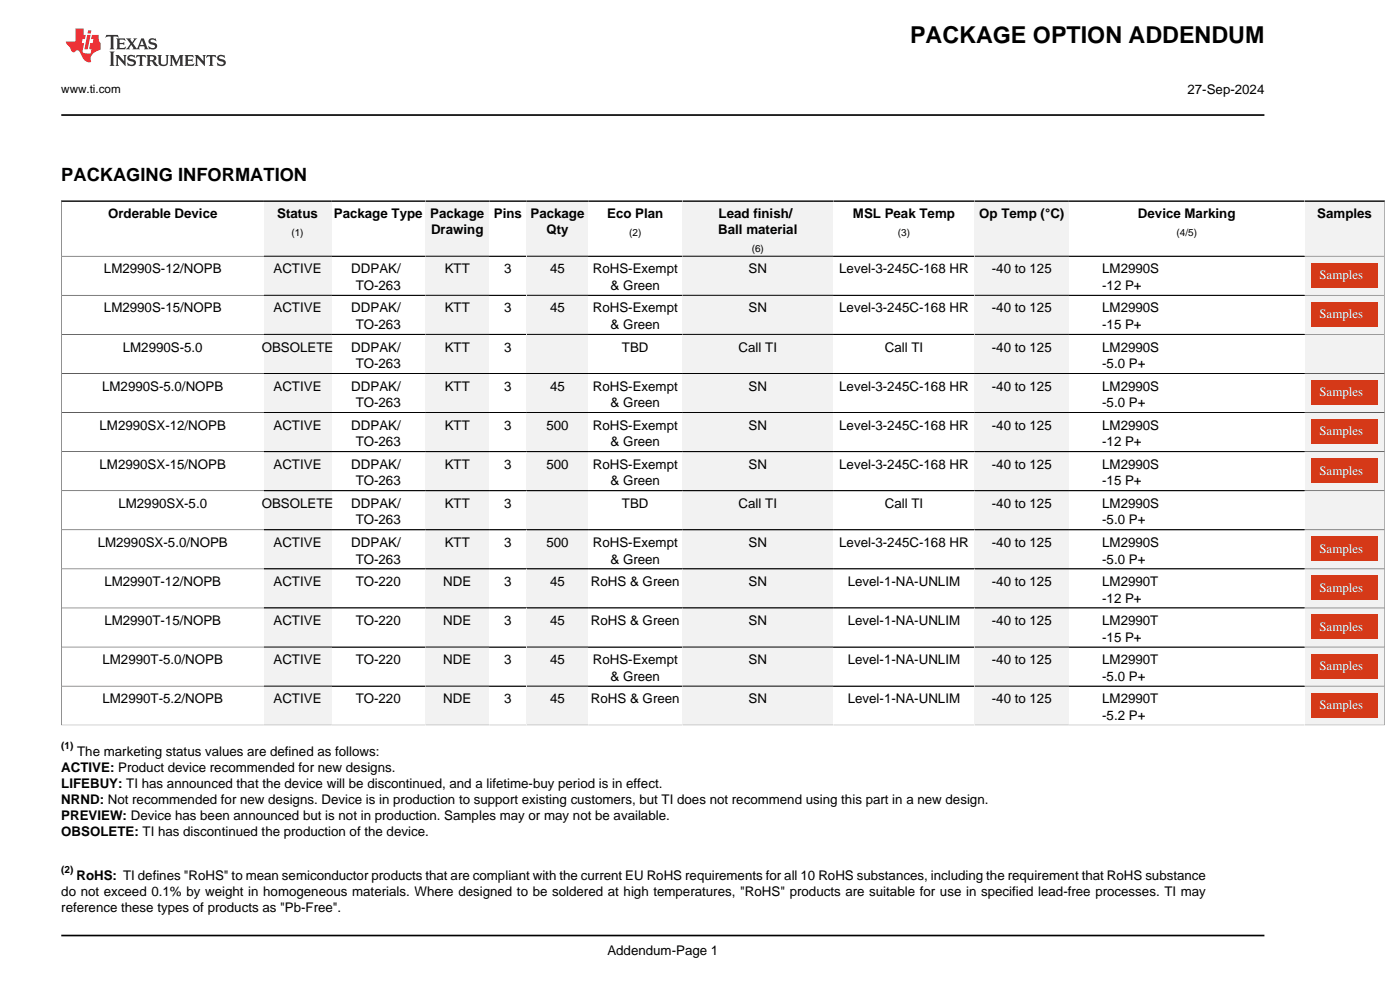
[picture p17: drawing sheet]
<svg xmlns="http://www.w3.org/2000/svg" width="297mm" height="210mm" viewBox="0 0 297 210" stroke-linecap="round" stroke-linejoin="round" font-family="sans-serif">
<defs><g id="words">
<text font-size="4.9" x="193.1" y="9.2">PACKAGE OPTION ADDENDUM</text>
<text font-size="3.9" x="13" y="38.3">PACKAGING INFORMATION</text>
<g font-size="2.8">
<text x="251.9" y="20">27-Sep-2024</text>
<text x="22.9" y="46.3">Orderable Device</text>
<text x="58.8" y="46.3">Status</text>
<text x="70.8" y="46.3">Package Type</text>
<text x="91.3" y="46.3">Package</text>
<text x="104.8" y="46.3">Pins</text>
<text x="112.5" y="46.3">Package</text>
<text x="128.8" y="46.3">Eco Plan</text>
<text x="152.5" y="46.3">Lead finish/</text>
<text x="180.9" y="46.3">MSL Peak Temp</text>
<text x="207.7" y="46.3">Op Temp (°C)</text>
<text x="241.4" y="46.3">Device Marking</text>
<text x="279.4" y="46.3">Samples</text>
<text x="91.4" y="49.7">Drawing</text>
<text x="115.9" y="49.7">Qty</text>
<text x="152.4" y="49.7">Ball material</text>
<text x="22.1" y="58">LM2990S-12/NOPB</text>
<text x="58" y="58">ACTIVE</text>
<text x="74.5" y="58">DDPAK/</text>
<text x="94.3" y="58">KTT</text>
<text x="107" y="58">3</text>
<text x="116.7" y="58">45</text>
<text x="125.8" y="58">RoHS-Exempt</text>
<text x="158.8" y="58">SN</text>
<text x="178" y="58">Level-3-245C-168 HR</text>
<text x="210.4" y="58">-40 to 125</text>
<text x="233.8" y="58">LM2990S</text>
<text x="75.5" y="61.5">TO-263</text>
<text x="129.5" y="61.5">&amp; Green</text>
<text x="233.8" y="61.5">-12 P+</text>
<text x="22.1" y="66.3">LM2990S-15/NOPB</text>
<text x="58" y="66.3">ACTIVE</text>
<text x="74.5" y="66.3">DDPAK/</text>
<text x="75.5" y="69.8">TO-263</text>
<text x="94.3" y="66.3">KTT</text>
<text x="107" y="66.3">3</text>
<text x="116.7" y="66.3">45</text>
<text x="125.8" y="66.3">RoHS-Exempt</text>
<text x="129.5" y="69.8">&amp; Green</text>
<text x="158.8" y="66.3">SN</text>
<text x="178" y="66.3">Level-3-245C-168 HR</text>
<text x="210.4" y="66.3">-40 to 125</text>
<text x="233.8" y="66.3">LM2990S</text>
<text x="233.8" y="69.8">-15 P+</text>
<text x="26.1" y="74.6">LM2990S-5.0</text>
<text x="55.5" y="74.6">OBSOLETE</text>
<text x="74.5" y="74.6">DDPAK/</text>
<text x="94.3" y="74.6">KTT</text>
<text x="107" y="74.6">3</text>
<text x="131.9" y="74.6">TBD</text>
<text x="156.7" y="74.6">Call TI</text>
<text x="187.7" y="74.6">Call TI</text>
<text x="210.4" y="74.6">-40 to 125</text>
<text x="233.8" y="74.6">LM2990S</text>
<text x="21.7" y="82.9">LM2990S-5.0/NOPB</text>
<text x="58" y="82.9">ACTIVE</text>
<text x="74.5" y="82.9">DDPAK/</text>
<text x="75.5" y="78.1">TO-263</text>
<text x="94.3" y="82.9">KTT</text>
<text x="107" y="82.9">3</text>
<text x="116.7" y="82.9">45</text>
<text x="125.8" y="82.9">RoHS-Exempt</text>
<text x="158.8" y="82.9">SN</text>
<text x="178" y="82.9">Level-3-245C-168 HR</text>
<text x="210.4" y="82.9">-40 to 125</text>
<text x="233.8" y="78.1">-5.0 P+</text>
<text x="233.8" y="82.9">LM2990S</text>
<text x="75.5" y="86.4">TO-263</text>
<text x="129.5" y="86.4">&amp; Green</text>
<text x="233.8" y="86.4">-5.0 P+</text>
<text x="21.1" y="91.1">LM2990SX-12/NOPB</text>
<text x="58" y="91.1">ACTIVE</text>
<text x="74.5" y="91.1">DDPAK/</text>
<text x="75.5" y="94.7">TO-263</text>
<text x="94.3" y="91.1">KTT</text>
<text x="107" y="91.1">3</text>
<text x="115.9" y="91.1">500</text>
<text x="125.8" y="91.1">RoHS-Exempt</text>
<text x="129.5" y="94.7">&amp; Green</text>
<text x="158.8" y="91.1">SN</text>
<text x="178" y="91.1">Level-3-245C-168 HR</text>
<text x="210.4" y="91.1">-40 to 125</text>
<text x="233.8" y="91.1">LM2990S</text>
<text x="233.8" y="94.7">-12 P+</text>
<text x="21.1" y="99.4">LM2990SX-15/NOPB</text>
<text x="58" y="99.4">ACTIVE</text>
<text x="74.5" y="99.4">DDPAK/</text>
<text x="94.3" y="99.4">KTT</text>
<text x="107" y="99.4">3</text>
<text x="115.9" y="99.4">500</text>
<text x="125.8" y="99.4">RoHS-Exempt</text>
<text x="158.8" y="99.4">SN</text>
<text x="178" y="99.4">Level-3-245C-168 HR</text>
<text x="210.4" y="99.4">-40 to 125</text>
<text x="233.8" y="99.4">LM2990S</text>
<text x="25.1" y="107.7">LM2990SX-5.0</text>
<text x="55.5" y="107.7">OBSOLETE</text>
<text x="74.5" y="107.7">DDPAK/</text>
<text x="75.5" y="103">TO-263</text>
<text x="94.3" y="107.7">KTT</text>
<text x="107" y="107.7">3</text>
<text x="129.5" y="103">&amp; Green</text>
<text x="131.9" y="107.7">TBD</text>
<text x="156.7" y="107.7">Call TI</text>
<text x="187.7" y="107.7">Call TI</text>
<text x="210.4" y="107.7">-40 to 125</text>
<text x="233.8" y="103">-15 P+</text>
<text x="233.8" y="107.7">LM2990S</text>
<text x="75.5" y="111.3">TO-263</text>
<text x="233.8" y="111.3">-5.0 P+</text>
<text x="20.7" y="116">LM2990SX-5.0/NOPB</text>
<text x="58" y="116">ACTIVE</text>
<text x="74.5" y="116">DDPAK/</text>
<text x="75.5" y="119.5">TO-263</text>
<text x="94.3" y="116">KTT</text>
<text x="107" y="116">3</text>
<text x="115.9" y="116">500</text>
<text x="125.8" y="116">RoHS-Exempt</text>
<text x="129.5" y="119.5">&amp; Green</text>
<text x="158.8" y="116">SN</text>
<text x="178" y="116">Level-3-245C-168 HR</text>
<text x="210.4" y="116">-40 to 125</text>
<text x="233.8" y="116">LM2990S</text>
<text x="233.8" y="119.5">-5.0 P+</text>
<text x="22.1" y="124.3">LM2990T-12/NOPB</text>
<text x="58" y="124.3">ACTIVE</text>
<text x="75.5" y="124.3">TO-220</text>
<text x="94" y="124.3">NDE</text>
<text x="107" y="124.3">3</text>
<text x="116.7" y="124.3">45</text>
<text x="125.4" y="124.3">RoHS &amp; Green</text>
<text x="158.8" y="124.3">SN</text>
<text x="179.9" y="124.3">Level-1-NA-UNLIM</text>
<text x="210.4" y="124.3">-40 to 125</text>
<text x="233.8" y="124.3">LM2990T</text>
<text x="233.8" y="127.8">-12 P+</text>
<text x="22.1" y="132.6">LM2990T-15/NOPB</text>
<text x="58" y="132.6">ACTIVE</text>
<text x="75.5" y="132.6">TO-220</text>
<text x="94" y="132.6">NDE</text>
<text x="107" y="132.6">3</text>
<text x="116.7" y="132.6">45</text>
<text x="125.4" y="132.6">RoHS &amp; Green</text>
<text x="158.8" y="132.6">SN</text>
<text x="179.9" y="132.6">Level-1-NA-UNLIM</text>
<text x="210.4" y="132.6">-40 to 125</text>
<text x="233.8" y="132.6">LM2990T</text>
<text x="233.8" y="136.1">-15 P+</text>
<text x="21.7" y="140.9">LM2990T-5.0/NOPB</text>
<text x="58" y="140.9">ACTIVE</text>
<text x="75.5" y="140.9">TO-220</text>
<text x="94" y="140.9">NDE</text>
<text x="107" y="140.9">3</text>
<text x="116.7" y="140.9">45</text>
<text x="125.8" y="140.9">RoHS-Exempt</text>
<text x="158.8" y="140.9">SN</text>
<text x="179.9" y="140.9">Level-1-NA-UNLIM</text>
<text x="210.4" y="140.9">-40 to 125</text>
<text x="233.8" y="140.9">LM2990T</text>
<text x="21.7" y="149.2">LM2990T-5.2/NOPB</text>
<text x="58" y="149.2">ACTIVE</text>
<text x="75.5" y="149.2">TO-220</text>
<text x="94" y="149.2">NDE</text>
<text x="107" y="149.2">3</text>
<text x="116.7" y="149.2">45</text>
<text x="125.4" y="149.2">RoHS &amp; Green</text>
<text x="129.5" y="144.4">&amp; Green</text>
<text x="158.8" y="149.2">SN</text>
<text x="179.9" y="149.2">Level-1-NA-UNLIM</text>
<text x="210.4" y="149.2">-40 to 125</text>
<text x="233.8" y="144.4">-5.0 P+</text>
<text x="233.8" y="149.2">LM2990T</text>
<text x="233.8" y="152.7">-5.2 P+</text>
<text x="16.4" y="160.3">The marketing status values are defined as follows:</text>
<text x="13" y="163.7">ACTIVE: Product device recommended for new designs.</text>
<text x="13" y="167.1">LIFEBUY: TI has announced that the device will be discontinued, and a lifetime-buy period is in effect.</text>
<text x="13" y="170.5">NRND: Not recommended for new designs. Device is in production to support existing customers, but TI does not recommend using this part in a new design.</text>
<text x="13" y="173.9">PREVIEW: Device has been announced but is not in production. Samples may or may not be available.</text>
<text x="13" y="177.3">OBSOLETE: TI has discontinued the production of the device.</text>
<text x="13" y="190.1">do not exceed 0.1% by weight in homogeneous materials. Where designed to be soldered at high temperatures, &quot;RoHS&quot; products are suitable for use in specified lead-free processes. TI may</text>
<text x="16.2" y="186.7">RoHS: TI defines &quot;RoHS&quot; to mean semiconductor products that are compliant with the current EU RoHS requirements for all 10 RoHS substances, including the requirement that RoHS substance</text>
<text x="13" y="193.5">reference these types of products as &quot;Pb-Free&quot;.</text>
<text x="128.9" y="202.5">Addendum-Page 1</text>
</g>
<g font-size="2.7" fill="#fff">
<text x="279.9" y="59.2">Samples</text>
<text x="279.9" y="67.5">Samples</text>
<text x="279.9" y="84.1">Samples</text>
<text x="279.9" y="92.4">Samples</text>
<text x="279.9" y="100.7">Samples</text>
<text x="279.9" y="117.2">Samples</text>
<text x="279.9" y="125.5">Samples</text>
<text x="279.9" y="133.8">Samples</text>
<text x="279.9" y="142.1">Samples</text>
<text x="279.9" y="150.4">Samples</text>
</g>
<text font-size="2.5" x="13" y="19.7">www.ti.com</text>
<g font-size="2.1">
<text x="61.8" y="50.1">(1)</text>
<text x="133.5" y="50.1">(2)</text>
<text x="159.5" y="53.5">(6)</text>
<text x="190.5" y="50.1">(3)</text>
<text x="249.6" y="50.1">(4/5)</text>
<text x="13" y="158.9">(1)</text>
<text x="13" y="185.2">(2)</text>
</g>
</g></defs>
<path d="M22.6 7.4l-.2 .6 .6-.3 .5 .1v.1v2.2l-.2 .4h1l-.2-.4v-2.2v-.1l.5-.1 .5 .3-.1-.6zM24.6 8.1l.3 .4v1.6l-.3 .4h1.9l.2-.6a1.07 1.07 0 0 1-1.3 .1v-.6h.7l.3 .2v-.7l-.3 .2h-.7v-.5l.2-.2a.99 .99 0 0 1 1 .3l-.1-.6zM26.7 8.1l1 1.2-1 1.2h.9l-.2-.3 .4-.7 .5 .8-.2 .2h1.6l-.2-.3 .1-.4h1l.1 .4-.1 .3h.9l-.3-.4-.7-2h-.5l-1 2.2-.8-1.1 .9-1.1h-.8l.1 .2-.4 .7-.3-.7 .1-.2zM30.1 8.5l.4 1h-.8zM31.7 8.3a.66 .66 0 0 0-.2 .7 .66 .66 0 0 0 .6 .4l.6 .2 .1 .4-.7 .2-.6-.5 .1 .8 .2-.1a1.15 1.15 0 0 0 1.5-.6 1.16 1.16 0 0 0-1.3-.9l-.1-.2 .2-.3a1 1 0 0 1 1 .4l-.1-.7-.2 .1-.5-.1zM23.2 10.9l.3 .4v2.3l-.3 .4h1.1l-.2-.4v-2.3l.2-.4zM24.5 11.7l.2 .4v1.5l-.2 .4h.7l-.2-.4v-1.3l1.6 1.7v-1.9l.2-.4h-.7l.2 .2v1.1l-1.1-1.3zM27.2 11.8a.66 .66 0 0 0-.2 .7 .66 .66 0 0 0 .6 .5l.7 .1v.5l-.7 .1-.6-.5 .1 .8 .2-.1a1.16 1.16 0 0 0 1.6-.6 1.16 1.16 0 0 0-1.3-.9l-.2-.2 .2-.2a1 1 0 0 1 1 .3l-.1-.6-.2 .1-.5-.2zM29 11.7l-.1 .6 .4-.3 .4 .1v1.5l-.3 .4h1l-.3-.4v-1.5l.5-.1 .4 .3-.2-.6zM31.1 11.7l.2 .4v1.5l-.2 .4h.9l-.2-.2v-.8l.5 .1a1.03 1.03 0 0 0 1.3 .9l-1-1.1a.62 .62 0 0 0 .6-.5 .62 .62 0 0 0-.6-.7zM31.8 12h.1a.47 .47 0 0 1 .6 0 .47 .47 0 0 1 .1 .6l-.8 .2zM33.4 11.7l.2 .2a2.3 2.3 0 0 0 .4 2 1.03 1.03 0 0 0 1.6-.7l.1-1.3 .2-.2h-.8l.2 .4v1.1a.6 .6 0 0 1-.6 .5 .6 .6 0 0 1-.6-.5l.1-1.3 .2-.2zM36 11.7l.2 .4v1.5l-.2 .4h.7l-.2-.4v-1.4l.8 1.8 .9-1.8v1.4l-.2 .4h1l-.3-.4v-1.5l.3-.4h-.9l-.6 1.5-.7-1.5zM39.1 11.7l.3 .4v1.5l-.3 .4h1.9l.2-.6a1.07 1.07 0 0 1-1.3 .2v-.7l1 .2v-.7l-.3 .2h-.7v-.6h.8l.4 .2-.1-.5zM41.3 11.7l.2 .4v1.5l-.2 .4h.8l-.3-.4v-1.3l1.7 1.7v-1.9l.2-.4h-.7l.1 .2 .1 1.1-1.2-1.3zM43.9 11.7l-.1 .6 .4-.3 .4 .1v1.5l-.3 .4h1l-.3-.4v-1.5l.5-.1 .4 .3-.2-.6zM46.3 11.8a.66 .66 0 0 0-.2 .7 .66 .66 0 0 0 .6 .5l.6 .1 .1 .5-.7 .1-.6-.5 .1 .8 .1-.1a1.17 1.17 0 0 0 1.6-.6 1.21 1.21 0 0 0-1.3-.9l-.1-.2 .1-.2a.99 .99 0 0 1 1.1 .3l-.1-.6-.2 .1-.5-.2z" fill-rule="evenodd" fill="#373435"/>
<path d="M16 6v2.8h-2v.4l.9 .9a.93 .93 0 0 0 .9 .9 .6 .6 0 0 1 .6-.3 .6 .6 0 0 1 .5 .3l.4 .8a1.58 1.58 0 0 0 2.1 1.3 1.62 1.62 0 0 1 1-2.2l.9-.3v-1.5a1.56 1.56 0 0 1-.4-1.7h-1.4l-.2 .9h.5l-.1 .8h-.5l-.2 1.1v.2l.4 .1-.2 .8h-.6a.74 .74 0 0 1-1.1-.6l.3-1.6h-.4l.1-.8h.5l.2-.9h-.5v-1.4zM18.5 7.4l-.6 3.1h.7l.6-3.1zM18.7 6.4l-.1 .7h.7l.1-.7z" fill-rule="evenodd" fill="#ed3237"/>
<path d="M13 24.4h255.2M12.9 42.7h43.1" fill="none" stroke="#000" stroke-width=".35"/>
<path d="M13 42.5v11.9h43" fill="none" stroke="#000" stroke-width=".21"/>
<path d="M56 42.8h14.2v11.5h-14.2z" fill="#f2f2f2"/>
<path d="M56 42.7h34.2" fill="none" stroke="#000" stroke-width=".35"/>
<path d="M56 54.4h34.2" fill="none" stroke="#000" stroke-width=".21"/>
<path d="M90.2 42.8h13.6v11.5h-13.6z" fill="#f2f2f2"/>
<path d="M90.2 42.7h21.6" fill="none" stroke="#000" stroke-width=".35"/>
<path d="M90.2 54.4h21.6" fill="none" stroke="#000" stroke-width=".21"/>
<path d="M111.8 42.8h13v11.5h-13z" fill="#f2f2f2"/>
<path d="M111.8 42.7h33" fill="none" stroke="#000" stroke-width=".35"/>
<path d="M111.8 54.4h33" fill="none" stroke="#000" stroke-width=".21"/>
<path d="M144.8 42.8h32v11.5h-32z" fill="#f2f2f2"/>
<path d="M144.8 42.7h62" fill="none" stroke="#000" stroke-width=".35"/>
<path d="M144.8 54.4h62" fill="none" stroke="#000" stroke-width=".21"/>
<path d="M206.8 42.8h20v11.5h-20z" fill="#f2f2f2"/>
<path d="M206.8 42.7h70" fill="none" stroke="#000" stroke-width=".35"/>
<path d="M206.8 54.4h70" fill="none" stroke="#000" stroke-width=".21"/>
<path d="M276.8 42.8h16.9v11.5h-16.9z" fill="#f2f2f2"/>
<path d="M276.8 42.7h17" fill="none" stroke="#000" stroke-width=".35"/>
<path d="M56 54.4h-43v8.2h43M293.8 42.5v11.9h-17" fill="none" stroke="#000" stroke-width=".21"/>
<path d="M56 54.4h14.2v8.2h-14.2z" fill="#f2f2f2"/>
<path d="M56 54.4h34.2M56 62.6h34.2" fill="none" stroke="#000" stroke-width=".21"/>
<path d="M90.2 54.4h13.6v8.2h-13.6z" fill="#f2f2f2"/>
<path d="M90.2 54.4h21.6M90.2 62.6h21.6" fill="none" stroke="#000" stroke-width=".21"/>
<path d="M111.8 54.4h13v8.2h-13z" fill="#f2f2f2"/>
<path d="M111.8 54.4h33M111.8 62.6h33" fill="none" stroke="#000" stroke-width=".21"/>
<path d="M144.8 54.4h32v8.2h-32z" fill="#f2f2f2"/>
<path d="M144.8 54.4h62M144.8 62.6h62" fill="none" stroke="#000" stroke-width=".21"/>
<path d="M206.8 54.4h20v8.2h-20z" fill="#f2f2f2"/>
<path d="M206.8 54.4h70M206.8 62.6h70" fill="none" stroke="#000" stroke-width=".21"/>
<path d="M276.8 54.4h16.9v8.2h-16.9z" fill="#f2f2f2"/>
<path d="M276.8 54.4h17v8.2h-17" fill="none" stroke="#000" stroke-width=".21"/>
<path d="M278.2 55.7h14.1v5.3h-14.1z" fill="#d53918"/>
<path d="M56 62.6h-43v8.3h43" fill="none" stroke="#000" stroke-width=".21"/>
<path d="M56 62.7h14.2v8.1h-14.2z" fill="#f2f2f2"/>
<path d="M56 62.6h34.2M56 70.9h34.2" fill="none" stroke="#000" stroke-width=".21"/>
<path d="M90.2 62.7h13.6v8.1h-13.6z" fill="#f2f2f2"/>
<path d="M90.2 70.9h21.6M90.2 62.6h21.6" fill="none" stroke="#000" stroke-width=".21"/>
<path d="M111.8 62.7h13v8.1h-13z" fill="#f2f2f2"/>
<path d="M111.8 62.6h33M111.8 70.9h33" fill="none" stroke="#000" stroke-width=".21"/>
<path d="M144.8 62.7h32v8.1h-32z" fill="#f2f2f2"/>
<path d="M144.8 62.6h62M144.8 70.9h62" fill="none" stroke="#000" stroke-width=".21"/>
<path d="M206.8 62.7h20v8.1h-20z" fill="#f2f2f2"/>
<path d="M206.8 62.6h70M206.8 70.9h70" fill="none" stroke="#000" stroke-width=".21"/>
<path d="M276.8 62.7h16.9v8.1h-16.9z" fill="#f2f2f2"/>
<path d="M276.8 62.6h17v8.3h-17" fill="none" stroke="#000" stroke-width=".21"/>
<path d="M278.2 64h14.1v5.3h-14.1z" fill="#d53918"/>
<path d="M56 70.9h-43v8.3h43" fill="none" stroke="#000" stroke-width=".21"/>
<path d="M56 71h14.2v8.1h-14.2z" fill="#f2f2f2"/>
<path d="M56 70.9h34.2M56 79.2h34.2" fill="none" stroke="#000" stroke-width=".21"/>
<path d="M90.2 71h13.6v8.1h-13.6z" fill="#f2f2f2"/>
<path d="M90.2 79.2h21.6M90.2 70.9h21.6" fill="none" stroke="#000" stroke-width=".21"/>
<path d="M111.8 71h13v8.1h-13z" fill="#f2f2f2"/>
<path d="M111.8 70.9h33M111.8 79.2h33" fill="none" stroke="#000" stroke-width=".21"/>
<path d="M144.8 71h32v8.1h-32z" fill="#f2f2f2"/>
<path d="M144.8 70.9h62M144.8 79.2h62" fill="none" stroke="#000" stroke-width=".21"/>
<path d="M206.8 71h20v8.1h-20z" fill="#f2f2f2"/>
<path d="M206.8 70.9h70M206.8 79.2h70" fill="none" stroke="#000" stroke-width=".21"/>
<path d="M276.8 71h16.9v8.1h-16.9z" fill="#f2f2f2"/>
<path d="M56 79.2h-43v8.3h43M276.8 70.9h17v8.3h-17" fill="none" stroke="#000" stroke-width=".21"/>
<path d="M56 79.3h14.2v8.1h-14.2z" fill="#f2f2f2"/>
<path d="M56 79.2h34.2M56 87.5h34.2" fill="none" stroke="#000" stroke-width=".21"/>
<path d="M90.2 79.3h13.6v8.1h-13.6z" fill="#f2f2f2"/>
<path d="M90.2 79.2h21.6M90.2 87.5h21.6" fill="none" stroke="#000" stroke-width=".21"/>
<path d="M111.8 79.3h13v8.1h-13z" fill="#f2f2f2"/>
<path d="M111.8 79.2h33M111.8 87.5h33" fill="none" stroke="#000" stroke-width=".21"/>
<path d="M144.8 79.3h32v8.1h-32z" fill="#f2f2f2"/>
<path d="M144.8 79.2h62M144.8 87.5h62" fill="none" stroke="#000" stroke-width=".21"/>
<path d="M206.8 79.3h20v8.1h-20z" fill="#f2f2f2"/>
<path d="M206.8 79.2h70M206.8 87.5h70" fill="none" stroke="#000" stroke-width=".21"/>
<path d="M276.8 79.3h16.9v8.1h-16.9z" fill="#f2f2f2"/>
<path d="M276.8 79.2h17v8.3h-17" fill="none" stroke="#000" stroke-width=".21"/>
<path d="M278.2 80.6h14.1v5.3h-14.1z" fill="#d53918"/>
<path d="M56 87.5h-43v8.3h43" fill="none" stroke="#000" stroke-width=".21"/>
<path d="M56 87.6h14.2v8.1h-14.2z" fill="#f2f2f2"/>
<path d="M56 87.5h34.2M56 95.8h34.2" fill="none" stroke="#000" stroke-width=".21"/>
<path d="M90.2 87.6h13.6v8.1h-13.6z" fill="#f2f2f2"/>
<path d="M90.2 95.8h21.6M90.2 87.5h21.6" fill="none" stroke="#000" stroke-width=".21"/>
<path d="M111.8 87.6h13v8.1h-13z" fill="#f2f2f2"/>
<path d="M111.8 87.5h33M111.8 95.8h33" fill="none" stroke="#000" stroke-width=".21"/>
<path d="M144.8 87.6h32v8.1h-32z" fill="#f2f2f2"/>
<path d="M144.8 87.5h62M144.8 95.8h62" fill="none" stroke="#000" stroke-width=".21"/>
<path d="M206.8 87.6h20v8.1h-20z" fill="#f2f2f2"/>
<path d="M206.8 87.5h70M206.8 95.8h70" fill="none" stroke="#000" stroke-width=".21"/>
<path d="M276.8 87.6h16.9v8.1h-16.9z" fill="#f2f2f2"/>
<path d="M276.8 87.5h17v8.3h-17" fill="none" stroke="#000" stroke-width=".21"/>
<path d="M278.2 88.9h14.1v5.3h-14.1z" fill="#d53918"/>
<path d="M56 95.8h-43v8.3h43" fill="none" stroke="#000" stroke-width=".21"/>
<path d="M56 95.9h14.2v8.1h-14.2z" fill="#f2f2f2"/>
<path d="M56 95.8h34.2M56 104.1h34.2" fill="none" stroke="#000" stroke-width=".21"/>
<path d="M90.2 95.9h13.6v8.1h-13.6z" fill="#f2f2f2"/>
<path d="M90.2 95.8h21.6M90.2 104.1h21.6" fill="none" stroke="#000" stroke-width=".21"/>
<path d="M111.8 95.9h13v8.1h-13z" fill="#f2f2f2"/>
<path d="M111.8 95.8h33M111.8 104.1h33" fill="none" stroke="#000" stroke-width=".21"/>
<path d="M144.8 95.9h32v8.1h-32z" fill="#f2f2f2"/>
<path d="M144.8 95.8h62M144.8 104.1h62" fill="none" stroke="#000" stroke-width=".21"/>
<path d="M206.8 95.9h20v8.1h-20z" fill="#f2f2f2"/>
<path d="M206.8 95.8h70M206.8 104.1h70" fill="none" stroke="#000" stroke-width=".21"/>
<path d="M276.8 95.9h16.9v8.1h-16.9z" fill="#f2f2f2"/>
<path d="M276.8 95.8h17v8.3h-17" fill="none" stroke="#000" stroke-width=".21"/>
<path d="M278.2 97.2h14.1v5.3h-14.1z" fill="#d53918"/>
<path d="M56 104.1h-43v8.3h43" fill="none" stroke="#000" stroke-width=".21"/>
<path d="M56 104.2h14.2v8.1h-14.2z" fill="#f2f2f2"/>
<path d="M56 104.1h34.2M56 112.4h34.2" fill="none" stroke="#000" stroke-width=".21"/>
<path d="M90.2 104.2h13.6v8.1h-13.6z" fill="#f2f2f2"/>
<path d="M90.2 112.4h21.6M90.2 104.1h21.6" fill="none" stroke="#000" stroke-width=".21"/>
<path d="M111.8 104.2h13v8.1h-13z" fill="#f2f2f2"/>
<path d="M111.8 104.1h33M111.8 112.4h33" fill="none" stroke="#000" stroke-width=".21"/>
<path d="M144.8 104.2h32v8.1h-32z" fill="#f2f2f2"/>
<path d="M144.8 104.1h62M144.8 112.4h62" fill="none" stroke="#000" stroke-width=".21"/>
<path d="M206.8 104.2h20v8.1h-20z" fill="#f2f2f2"/>
<path d="M206.8 104.1h70M206.8 112.4h70" fill="none" stroke="#000" stroke-width=".21"/>
<path d="M276.8 104.2h16.9v8.1h-16.9z" fill="#f2f2f2"/>
<path d="M56 112.4h-43v8.3h43M276.8 104.1h17v8.3h-17" fill="none" stroke="#000" stroke-width=".21"/>
<path d="M56 112.5h14.2v8.1h-14.2z" fill="#f2f2f2"/>
<path d="M56 112.4h34.2M56 120.7h34.2" fill="none" stroke="#000" stroke-width=".21"/>
<path d="M90.2 112.5h13.6v8.1h-13.6z" fill="#f2f2f2"/>
<path d="M90.2 112.4h21.6M90.2 120.7h21.6" fill="none" stroke="#000" stroke-width=".21"/>
<path d="M111.8 112.5h13v8.1h-13z" fill="#f2f2f2"/>
<path d="M111.8 112.4h33M111.8 120.7h33" fill="none" stroke="#000" stroke-width=".21"/>
<path d="M144.8 112.5h32v8.1h-32z" fill="#f2f2f2"/>
<path d="M144.8 112.4h62M144.8 120.7h62" fill="none" stroke="#000" stroke-width=".21"/>
<path d="M206.8 112.5h20v8.1h-20z" fill="#f2f2f2"/>
<path d="M206.8 112.4h70M206.8 120.7h70" fill="none" stroke="#000" stroke-width=".21"/>
<path d="M276.8 112.5h16.9v8.1h-16.9z" fill="#f2f2f2"/>
<path d="M276.8 112.4h17v8.3h-17" fill="none" stroke="#000" stroke-width=".21"/>
<path d="M278.2 113.8h14.1v5.3h-14.1z" fill="#d53918"/>
<path d="M56 120.7h-43v8.3h43" fill="none" stroke="#000" stroke-width=".21"/>
<path d="M56 120.8h14.2v8.1h-14.2z" fill="#f2f2f2"/>
<path d="M56 120.7h34.2M56 129h34.2" fill="none" stroke="#000" stroke-width=".21"/>
<path d="M90.2 120.8h13.6v8.1h-13.6z" fill="#f2f2f2"/>
<path d="M90.2 129h21.6M90.2 120.7h21.6" fill="none" stroke="#000" stroke-width=".21"/>
<path d="M111.8 120.8h13v8.1h-13z" fill="#f2f2f2"/>
<path d="M111.8 120.7h33M111.8 129h33" fill="none" stroke="#000" stroke-width=".21"/>
<path d="M144.8 120.8h32v8.1h-32z" fill="#f2f2f2"/>
<path d="M144.8 120.7h62M144.8 129h62" fill="none" stroke="#000" stroke-width=".21"/>
<path d="M206.8 120.8h20v8.1h-20z" fill="#f2f2f2"/>
<path d="M206.8 120.7h70M206.8 129h70" fill="none" stroke="#000" stroke-width=".21"/>
<path d="M276.8 120.8h16.9v8.1h-16.9z" fill="#f2f2f2"/>
<path d="M276.8 120.7h17v8.3h-17" fill="none" stroke="#000" stroke-width=".21"/>
<path d="M278.2 122.1h14.1v5.2h-14.1z" fill="#d53918"/>
<path d="M56 129h-43v8.3h43" fill="none" stroke="#000" stroke-width=".21"/>
<path d="M56 129.1h14.2v8.1h-14.2z" fill="#f2f2f2"/>
<path d="M56 129h34.2M56 137.3h34.2" fill="none" stroke="#000" stroke-width=".21"/>
<path d="M90.2 129.1h13.6v8.1h-13.6z" fill="#f2f2f2"/>
<path d="M90.2 137.3h21.6M90.2 129h21.6" fill="none" stroke="#000" stroke-width=".21"/>
<path d="M111.8 129.1h13v8.1h-13z" fill="#f2f2f2"/>
<path d="M111.8 129h33M111.8 137.3h33" fill="none" stroke="#000" stroke-width=".21"/>
<path d="M144.8 129.1h32v8.1h-32z" fill="#f2f2f2"/>
<path d="M144.8 129h62M144.8 137.3h62" fill="none" stroke="#000" stroke-width=".21"/>
<path d="M206.8 129.1h20v8.1h-20z" fill="#f2f2f2"/>
<path d="M206.8 129h70M206.8 137.3h70" fill="none" stroke="#000" stroke-width=".21"/>
<path d="M276.8 129.1h16.9v8.1h-16.9z" fill="#f2f2f2"/>
<path d="M276.8 129h17v8.3h-17" fill="none" stroke="#000" stroke-width=".21"/>
<path d="M278.2 130.3h14.1v5.3h-14.1z" fill="#d53918"/>
<path d="M56 137.3h-43v8.2h43" fill="none" stroke="#000" stroke-width=".21"/>
<path d="M56 137.3h14.2v8.2h-14.2z" fill="#f2f2f2"/>
<path d="M56 137.3h34.2M56 145.5h34.2" fill="none" stroke="#000" stroke-width=".21"/>
<path d="M90.2 137.3h13.6v8.2h-13.6z" fill="#f2f2f2"/>
<path d="M90.2 137.3h21.6M90.2 145.5h21.6" fill="none" stroke="#000" stroke-width=".21"/>
<path d="M111.8 137.3h13v8.2h-13z" fill="#f2f2f2"/>
<path d="M111.8 137.3h33M111.8 145.5h33" fill="none" stroke="#000" stroke-width=".21"/>
<path d="M144.8 137.3h32v8.2h-32z" fill="#f2f2f2"/>
<path d="M144.8 137.3h62M144.8 145.5h62" fill="none" stroke="#000" stroke-width=".21"/>
<path d="M206.8 137.3h20v8.2h-20z" fill="#f2f2f2"/>
<path d="M206.8 137.3h70M206.8 145.5h70" fill="none" stroke="#000" stroke-width=".21"/>
<path d="M276.8 137.3h16.9v8.2h-16.9z" fill="#f2f2f2"/>
<path d="M276.8 137.3h17v8.2h-17" fill="none" stroke="#000" stroke-width=".21"/>
<path d="M278.2 138.6h14.1v5.3h-14.1z" fill="#d53918"/>
<path d="M12.9 153.8h43.1M56 145.5h-43v8.3" fill="none" stroke="#000" stroke-width=".21"/>
<path d="M56 145.6h14.2v8.1h-14.2z" fill="#f2f2f2"/>
<path d="M56 145.5h34.2M56 153.8h34.2" fill="none" stroke="#000" stroke-width=".21"/>
<path d="M90.2 145.6h13.6v8.1h-13.6z" fill="#f2f2f2"/>
<path d="M90.2 153.8h21.6M90.2 145.5h21.6" fill="none" stroke="#000" stroke-width=".21"/>
<path d="M111.8 145.6h13v8.1h-13z" fill="#f2f2f2"/>
<path d="M111.8 145.5h33M111.8 153.8h33" fill="none" stroke="#000" stroke-width=".21"/>
<path d="M144.8 145.6h32v8.1h-32z" fill="#f2f2f2"/>
<path d="M144.8 145.5h62M144.8 153.8h62" fill="none" stroke="#000" stroke-width=".21"/>
<path d="M206.8 145.6h20v8.1h-20z" fill="#f2f2f2"/>
<path d="M206.8 145.5h70M206.8 153.8h70" fill="none" stroke="#000" stroke-width=".21"/>
<path d="M276.8 145.6h16.9v8.1h-16.9z" fill="#f2f2f2"/>
<path d="M276.8 153.8h17M276.8 145.5h17v8.3" fill="none" stroke="#000" stroke-width=".21"/>
<path d="M278.2 146.9h14.1v5.3h-14.1z" fill="#d53918"/>
<path d="M13 198.4h255.2" fill="none" stroke="#000" stroke-width=".35"/>
<use href="#words"/>
</svg>
